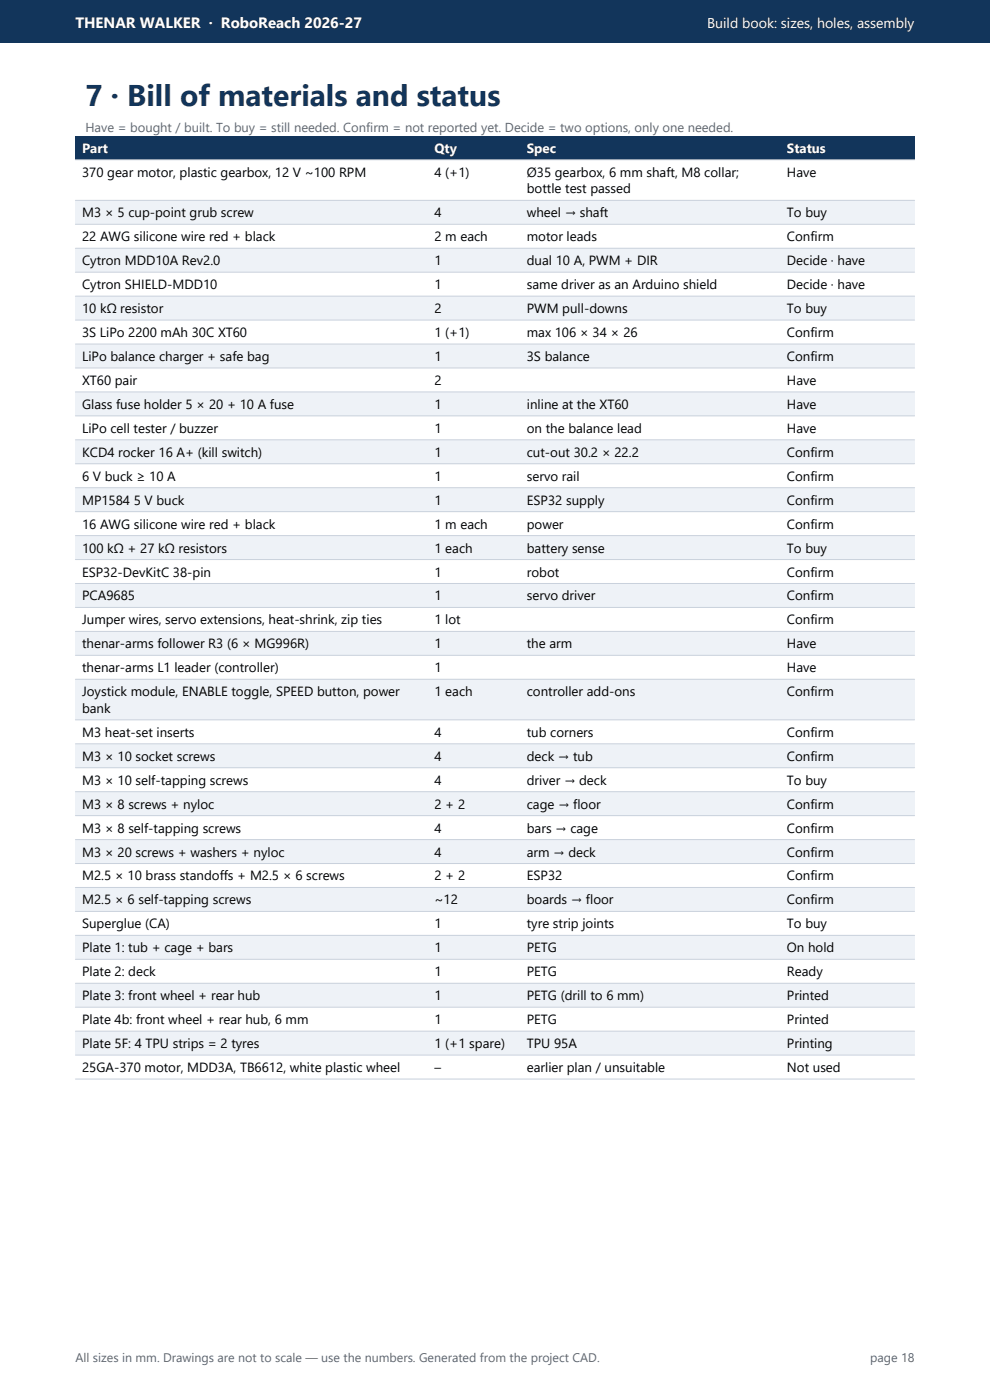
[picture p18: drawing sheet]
<svg xmlns="http://www.w3.org/2000/svg" width="210mm" height="297mm" viewBox="0 0 210 297" stroke-linecap="round" stroke-linejoin="round" font-family="sans-serif">
<defs><g id="words">
<text font-size="6.3" fill="#12355b" x="18.1" y="22.5">7 · Bill of materials and status</text>
<text font-size="3.2" fill="#fff" x="16" y="6">THENAR WALKER · RoboReach 2026-27</text>
<text font-size="3" fill="#fff" x="150" y="6">Build book: sizes, holes, assembly</text>
<text font-size="2.8" fill="#5b6573" x="18.1" y="28">Have = bought / built. To buy = still needed. Confirm = not reported yet. Decide = two options, only one needed.</text>
<g font-size="2.8" fill="#fff">
<text x="17.4" y="32.4">Part</text>
<text x="92.2" y="32.4">Qty</text>
<text x="111.8" y="32.4">Spec</text>
<text x="166.9" y="32.4">Status</text>
</g>
<g font-size="2.8">
<text x="17.4" y="37.5">370 gear motor, plastic gearbox, 12 V ~100 RPM</text>
<text x="92.2" y="37.5">4 (+1)</text>
<text x="111.8" y="37.5">Ø35 gearbox, 6 mm shaft, M8 collar;</text>
<text x="111.8" y="41">bottle test passed</text>
<text x="166.9" y="37.5">Have</text>
<text x="17.4" y="46.1">M3 × 5 cup-point grub screw</text>
<text x="92.2" y="46.1">4</text>
<text x="111.8" y="46.1">wheel → shaft</text>
<text x="166.9" y="46.1">To buy</text>
<text x="17.4" y="51.2">22 AWG silicone wire red + black</text>
<text x="92.2" y="51.2">2 m each</text>
<text x="111.8" y="51.2">motor leads</text>
<text x="166.9" y="51.2">Confirm</text>
<text x="17.4" y="56.3">Cytron MDD10A Rev2.0</text>
<text x="92.2" y="56.3">1</text>
<text x="111.8" y="56.3">dual 10 A, PWM + DIR</text>
<text x="166.9" y="56.3">Decide · have</text>
<text x="17.4" y="61.3">Cytron SHIELD-MDD10</text>
<text x="92.2" y="61.3">1</text>
<text x="111.8" y="61.3">same driver as an Arduino shield</text>
<text x="166.9" y="61.3">Decide · have</text>
<text x="17.4" y="66.4">10 kΩ resistor</text>
<text x="17.4" y="71.5">3S LiPo 2200 mAh 30C XT60</text>
<text x="92.2" y="66.4">2</text>
<text x="92.2" y="71.5">1 (+1)</text>
<text x="111.8" y="66.4">PWM pull-downs</text>
<text x="111.8" y="71.5">max 106 × 34 × 26</text>
<text x="166.9" y="66.4">To buy</text>
<text x="166.9" y="71.5">Confirm</text>
<text x="17.4" y="76.6">LiPo balance charger + safe bag</text>
<text x="92.2" y="76.6">1</text>
<text x="111.8" y="76.6">3S balance</text>
<text x="166.9" y="76.6">Confirm</text>
<text x="17.4" y="81.7">XT60 pair</text>
<text x="92.2" y="81.7">2</text>
<text x="166.9" y="81.7">Have</text>
<text x="17.4" y="86.7">Glass fuse holder 5 × 20 + 10 A fuse</text>
<text x="92.2" y="86.7">1</text>
<text x="111.8" y="86.7">inline at the XT60</text>
<text x="166.9" y="86.7">Have</text>
<text x="17.4" y="91.8">LiPo cell tester / buzzer</text>
<text x="92.2" y="91.8">1</text>
<text x="111.8" y="91.8">on the balance lead</text>
<text x="166.9" y="91.8">Have</text>
<text x="17.4" y="96.9">KCD4 rocker 16 A+ (kill switch)</text>
<text x="17.4" y="102">6 V buck ≥ 10 A</text>
<text x="92.2" y="96.9">1</text>
<text x="92.2" y="102">1</text>
<text x="111.8" y="96.9">cut-out 30.2 × 22.2</text>
<text x="111.8" y="102">servo rail</text>
<text x="166.9" y="96.9">Confirm</text>
<text x="166.9" y="102">Confirm</text>
<text x="17.4" y="107.1">MP1584 5 V buck</text>
<text x="92.2" y="107.1">1</text>
<text x="111.8" y="107.1">ESP32 supply</text>
<text x="166.9" y="107.1">Confirm</text>
<text x="17.4" y="112.1">16 AWG silicone wire red + black</text>
<text x="92.2" y="112.1">1 m each</text>
<text x="111.8" y="112.1">power</text>
<text x="166.9" y="112.1">Confirm</text>
<text x="17.4" y="117.2">100 kΩ + 27 kΩ resistors</text>
<text x="92.2" y="117.2">1 each</text>
<text x="111.8" y="117.2">battery sense</text>
<text x="166.9" y="117.2">To buy</text>
<text x="17.4" y="122.3">ESP32-DevKitC 38-pin</text>
<text x="92.2" y="122.3">1</text>
<text x="111.8" y="122.3">robot</text>
<text x="166.9" y="122.3">Confirm</text>
<text x="17.4" y="127.4">PCA9685</text>
<text x="92.2" y="127.4">1</text>
<text x="111.8" y="127.4">servo driver</text>
<text x="166.9" y="127.4">Confirm</text>
<text x="17.4" y="132.5">Jumper wires, servo extensions, heat-shrink, zip ties</text>
<text x="17.4" y="137.5">thenar-arms follower R3 (6 × MG996R)</text>
<text x="92.2" y="132.5">1 lot</text>
<text x="92.2" y="137.5">1</text>
<text x="111.8" y="137.5">the arm</text>
<text x="166.9" y="132.5">Confirm</text>
<text x="166.9" y="137.5">Have</text>
<text x="17.4" y="142.6">thenar-arms L1 leader (controller)</text>
<text x="92.2" y="142.6">1</text>
<text x="166.9" y="142.6">Have</text>
<text x="17.4" y="147.7">Joystick module, ENABLE toggle, SPEED button, power</text>
<text x="92.2" y="147.7">1 each</text>
<text x="111.8" y="147.7">controller add-ons</text>
<text x="166.9" y="147.7">Confirm</text>
<text x="17.4" y="151.2">bank</text>
<text x="17.4" y="156.3">M3 heat-set inserts</text>
<text x="17.4" y="161.4">M3 × 10 socket screws</text>
<text x="92.2" y="156.3">4</text>
<text x="92.2" y="161.4">4</text>
<text x="111.8" y="156.3">tub corners</text>
<text x="111.8" y="161.4">deck → tub</text>
<text x="166.9" y="156.3">Confirm</text>
<text x="166.9" y="161.4">Confirm</text>
<text x="17.4" y="166.5">M3 × 10 self-tapping screws</text>
<text x="92.2" y="166.5">4</text>
<text x="111.8" y="166.5">driver → deck</text>
<text x="166.9" y="166.5">To buy</text>
<text x="17.4" y="171.6">M3 × 8 screws + nyloc</text>
<text x="92.2" y="171.6">2 + 2</text>
<text x="111.8" y="171.6">cage → floor</text>
<text x="166.9" y="171.6">Confirm</text>
<text x="17.4" y="176.6">M3 × 8 self-tapping screws</text>
<text x="92.2" y="176.6">4</text>
<text x="111.8" y="176.6">bars → cage</text>
<text x="166.9" y="176.6">Confirm</text>
<text x="17.4" y="181.7">M3 × 20 screws + washers + nyloc</text>
<text x="92.2" y="181.7">4</text>
<text x="111.8" y="181.7">arm → deck</text>
<text x="166.9" y="181.7">Confirm</text>
<text x="17.4" y="186.8">M2.5 × 10 brass standoffs + M2.5 × 6 screws</text>
<text x="17.4" y="191.9">M2.5 × 6 self-tapping screws</text>
<text x="92.2" y="186.8">2 + 2</text>
<text x="92.2" y="191.9">~12</text>
<text x="111.8" y="186.8">ESP32</text>
<text x="111.8" y="191.9">boards → floor</text>
<text x="166.9" y="186.8">Confirm</text>
<text x="166.9" y="191.9">Confirm</text>
<text x="17.4" y="197">Superglue (CA)</text>
<text x="92.2" y="197">1</text>
<text x="111.8" y="197">tyre strip joints</text>
<text x="166.9" y="197">To buy</text>
<text x="17.4" y="202">Plate 1: tub + cage + bars</text>
<text x="92.2" y="202">1</text>
<text x="111.8" y="202">PETG</text>
<text x="166.9" y="202">On hold</text>
<text x="17.4" y="207.1">Plate 2: deck</text>
<text x="92.2" y="207.1">1</text>
<text x="111.8" y="207.1">PETG</text>
<text x="166.9" y="207.1">Ready</text>
<text x="17.4" y="212.2">Plate 3: front wheel + rear hub</text>
<text x="92.2" y="212.2">1</text>
<text x="111.8" y="212.2">PETG (drill to 6 mm)</text>
<text x="166.9" y="212.2">Printed</text>
<text x="17.4" y="217.3">Plate 4b: front wheel + rear hub, 6 mm</text>
<text x="92.2" y="217.3">1</text>
<text x="111.8" y="217.3">PETG</text>
<text x="166.9" y="217.3">Printed</text>
<text x="17.4" y="222.4">Plate 5F: 4 TPU strips = 2 tyres</text>
<text x="17.4" y="227.4">25GA-370 motor, MDD3A, TB6612, white plastic wheel</text>
<text x="92.2" y="222.4">1 (+1 spare)</text>
<text x="92.2" y="227.4">–</text>
<text x="111.8" y="222.4">TPU 95A</text>
<text x="111.8" y="227.4">earlier plan / unsuitable</text>
<text x="166.9" y="222.4">Printing</text>
<text x="166.9" y="227.4">Not used</text>
</g>
<g font-size="2.6" fill="#5b6573">
<text x="16" y="289">All sizes in mm. Drawings are not to scale — use the numbers. Generated from the project CAD.</text>
<text x="184.6" y="289">page 18</text>
</g>
</g></defs>
<g fill="#12355b">
<path d="M0 0h210v9h-210z" fill-rule="evenodd"/>
<path d="M16 28.8h178v5.1h-178z" fill-rule="evenodd"/>
</g>
<g fill="#eef2f7">
<path d="M16 42.5h178v5.1h-178z" fill-rule="evenodd"/>
<path d="M16 52.7h178v5h-178z" fill-rule="evenodd"/>
<path d="M16 62.8h178v5.1h-178z" fill-rule="evenodd"/>
<path d="M16 73h178v5.1h-178z" fill-rule="evenodd"/>
<path d="M16 83.1h178v5.1h-178z" fill-rule="evenodd"/>
<path d="M16 93.3h178v5.1h-178z" fill-rule="evenodd"/>
<path d="M16 103.5h178v5h-178z" fill-rule="evenodd"/>
<path d="M16 113.6h178v5.1h-178z" fill-rule="evenodd"/>
<path d="M16 123.8h178v5.1h-178z" fill-rule="evenodd"/>
<path d="M16 133.9h178v5.1h-178z" fill-rule="evenodd"/>
<path d="M16 144.1h178v8.6h-178z" fill-rule="evenodd"/>
<path d="M16 157.8h178v5.1h-178z" fill-rule="evenodd"/>
<path d="M16 168h178v5h-178z" fill-rule="evenodd"/>
<path d="M16 178.1h178v5.1h-178z" fill-rule="evenodd"/>
<path d="M16 188.3h178v5.1h-178z" fill-rule="evenodd"/>
<path d="M16 198.4h178v5.1h-178z" fill-rule="evenodd"/>
<path d="M16 208.6h178v5.1h-178z" fill-rule="evenodd"/>
<path d="M16 218.8h178v5h-178z" fill-rule="evenodd"/>
</g>
<g fill="none" stroke="#c9d1dc" stroke-width=".21">
<path d="M16 33.9h178M16 42.5h178M16 47.6h178M16 52.7h178M16 57.7h178M16 62.8h178M16 67.9h178M16 73h178M16 78.1h178M16 83.1h178M16 88.2h178M16 93.3h178"/>
<path d="M16 98.4h178M16 103.5h178M16 108.5h178M16 113.6h178M16 118.7h178M16 123.8h178M16 128.9h178M16 133.9h178M16 139h178M16 144.1h178M16 152.7h178M16 157.8h178"/>
<path d="M16 162.9h178M16 168h178M16 173h178M16 178.1h178M16 183.2h178M16 188.3h178M16 193.4h178M16 198.4h178M16 203.5h178M16 208.6h178M16 213.7h178M16 218.8h178"/>
<path d="M16 223.8h178M16 228.9h178"/>
</g>
<use href="#words"/>
</svg>
